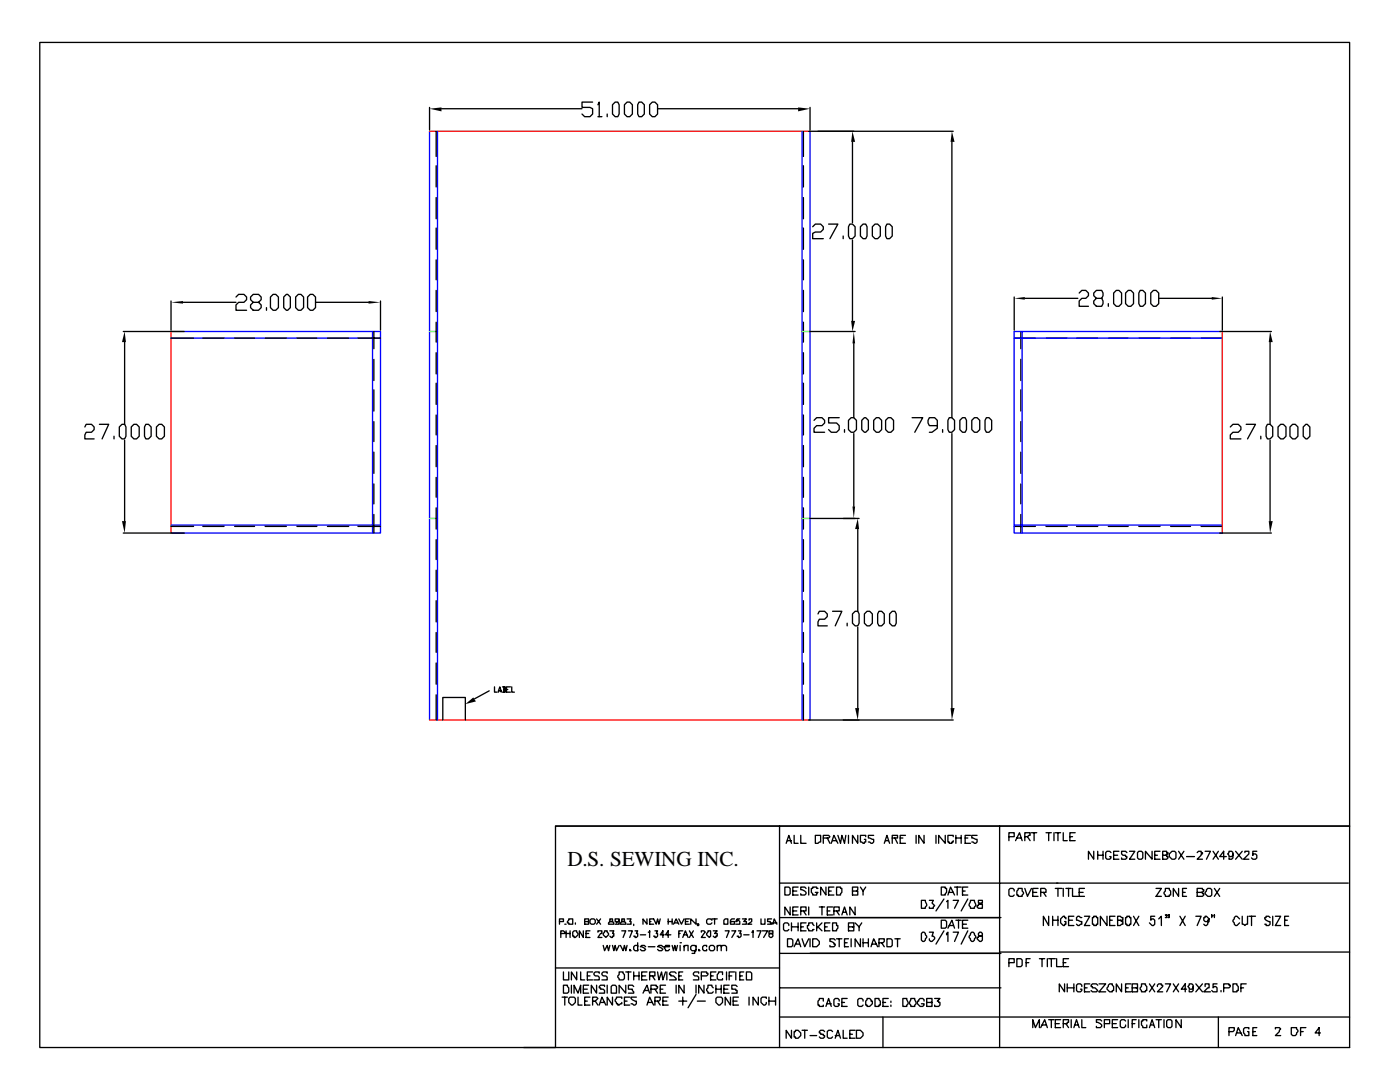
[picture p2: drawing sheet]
<svg xmlns="http://www.w3.org/2000/svg" width="279mm" height="216mm" viewBox="0 0 279 216" stroke-linecap="round" stroke-linejoin="round" font-family="sans-serif">
<defs><g id="words">
<text font-size="4.2" x="113.2" y="172.8">D.S. SEWING INC.</text>
</g></defs>
<path d="M85.7 26.2v117.5M87.3 26.2v117.5M160.1 26.2v117.5M161.7 26.2v117.5M34.1 66.1h41.8v40.3h-41.8M34.1 67.5h41.8M74.3 66.1v40.3M202.4 67.5h41.5M204 66.1v40.3M243.9 66.1h-41.5v40.3h41.5M34.1 104.8h41.8M202.4 104.8h41.5" fill="none" stroke="#00f" stroke-width=".26"/>
<path d="M85.7 26.2h76M34.1 66.1v40.3M243.9 66.1v40.3M85.7 143.7h76" fill="none" stroke="#f00" stroke-width=".26"/>
<path d="M85.7 66.1h1.6M160.1 66.1h1.6M85.7 103.5h1.6M160.1 103.5h1.6" fill="none" stroke="#0f0" stroke-width=".26"/>
<g fill="none" stroke="#000" stroke-width=".26">
<path d="M7.9 8.5h261.4v156.3h-158.4v44.2h-103zM85.7 21.4v4.5M87 26.2v5M87 33.1v4.2M87 39.4v4.3M88.1 21.7h28.1M118.3 20.4h-2.1v1h1.5l.6 .3v1.1l-.6 .5h-1l-.5-.5M119.3 20.9l.3-.5v2.9M119.3 23.3h.8M121.2 22.8v.5M122.2 20.9l.6-.5h.5l.3 .5v1.9l-.3 .5h-.5l-.6-.5zM124.6 20.9l.5-.5h.6l.5 .5v1.9l-.5 .5h-.6l-.5-.5z"/>
<path d="M127.5 20.4h.6l.5 .5v1.9l-.5 .5h-.6l-.2-.5v-1.9zM129.6 20.9l.6-.5h.5l.5 .5v1.9l-.5 .5h-.5l-.6-.5zM131.2 21.7h28.1M160.3 26.2v5M160.3 33.1v4.2M160.3 39.4v4.3M161.4 26.2h28.8M161.7 21.4v4.5M170.1 28.3v16.1M190 28.3v55M47.1 59.3l.5-.6h1.1l.5 .6v.5l-.5 .5h-1.1l-.5 .6v1h2.1M54 59.3l.5-.6h.5l.6 .6v2.1l-.6 .5h-.5l-.5-.5z"/>
<path d="M56.6 59.3l.6-.6h.2l.5 .6v2.1l-.5 .5h-.2l-.6-.5zM59 59.3l.5-.6h.6l.5 .6v2.1l-.5 .5h-.6l-.5-.5zM61.4 59.3l.5-.6h.5l.6 .6v2.1l-.6 .5h-.5l-.5-.5zM87 45.5v4.2M87 51.9v3.9M87 57.9v4.3M160.3 45.5v4.2M160.3 51.9v3.9M160.3 57.9v4.3M162.2 45.2l.5-.5h1.1l.5 .5v.6l-.5 .5h-1.1l-.5 .3v1h2.1M165.4 44.7h1.8l-1.6 2.9M168.3 47.1v.5"/>
<path d="M169.6 44.7h.5l.6 .5v1.9l-.6 .5h-.5l-.3-.5v-1.9zM170.1 47.9v16.1M172.2 44.7h.6l.2 .5v1.9l-.2 .5h-.6l-.5-.5v-1.9zM174.1 45.2l.5-.5h.6l.5 .5v1.9l-.5 .5h-.6l-.5-.5zM177 44.7h.5l.6 .5v1.9l-.6 .5h-.5l-.3-.5v-1.9zM202.4 59.3v6.6M204.5 59.5h10.6M215.4 58.5l.5-.6h.8l.5 .6v.5l-.5 .5h-.8l-.5 .6v1h1.8M218.8 59.5l-.5-.5v-.5l.5-.6h1.1l.2 .6v.5l-.2 .5h-1.1l-.5 .6v.5l.5 .5h1.1l.2-.5v-.5l-.2-.6M222.8 57.9h.5l.5 .6v2.1l-.5 .5h-.5l-.6-.5v-2.1zM224.6 58.5l.6-.6h.5l.5 .6v2.1l-.5 .5h-.5l-.6-.5zM227.5 57.9h.6l.5 .6v2.1l-.5 .5h-.6l-.2-.5v-2.1z"/>
<path d="M229.7 58.5l.5-.6h.5l.5 .6v2.1l-.5 .5h-.5l-.5-.5zM231.2 59.5h10.6M243.9 59.3v6.6M24.6 66.1h12.2M24.9 68.3v16.4M34.1 67.5h4.5M34.1 60.1v5.8M36.5 60.3h10.6M40.5 67.5h4.2M46.8 67.5h4M50.5 60.3l-.5-.5v-.5l.5-.6h1.1l.5 .6v.5l-.5 .5h-1.1l-.5 .6v.5l.5 .5h1.1l.5-.5v-.5l-.5-.6M52.9 67.5h4.3"/>
<path d="M53.2 61.4v.5M59.3 67.5h3.9M63 60.3h10.6M65.4 67.5h4.2M71.4 67.5h4.5M74.6 66.1v3.5M74.6 71.7v4.2M74.6 77.8v4.2M75.9 60.1v5.8M87 64.3v4M87 70.4v4.2M87 76.5v4.2"/>
<path d="M160.3 64.3v4M160.3 70.4v4.2M160.3 76.5v4.2M161.7 66.1h9M170.4 68.5v14.8M202.4 67.5h4.2M203.7 66.1v3.5M203.7 71.7v4.2M203.7 77.8v4.2M208.8 67.5h4.2M214.8 67.5h4.3M221.2 67.5h4"/>
<path d="M221.2 60.6v.5M227.3 67.5h4.2M233.6 67.5h4M239.7 67.5h4.2M243.4 66.1h10.3M253.5 68.3v16.4M16.9 85.2l.3-.5h1.1l.5 .5v.5l-.5 .6h-1.1l-.3 .5v.8h1.9M19.8 84.7h1.9l-1.3 2.9M22.8 87v.6M23.8 85.2l.5-.5h.6l.2 .5v1.8l-.2 .6h-.6l-.5-.6zM24.9 87.8v16.2M26.2 85.2l.5-.5h.6l.5 .5v1.8l-.5 .6h-.6l-.5-.6z"/>
<path d="M29.1 84.7h.5l.6 .5v1.8l-.6 .6h-.5l-.3-.6v-1.8zM31.2 85.2l.6-.5h.5l.5 .5v1.8l-.5 .6h-.5l-.6-.6zM74.6 84.1v4M74.6 90.2v4.3M74.6 96.6v3.9M87 82.8v4M87 88.9v4.2M87 95.2v4M160.3 82.8v4M160.3 88.9v4.2M160.3 95.2v4M162.5 83.9l.5-.6h1l.6 .6v.5l-.6 .5h-1l-.5 .6v.8h2.1"/>
<path d="M167.5 83.3h-2.1v1.1h1.6l.5 .5v.8l-.5 .6h-1.1l-.5-.6M168.5 85.7v.6M169.3 83.9l.6-.6h.5l.5 .6v1.8l-.5 .6h-.5l-.6-.6zM170.4 86.5v14.6M172 83.9l.5-.6h.3l.5 .6v1.8l-.5 .6h-.3l-.5-.6zM174.4 83.9l.5-.6h.5l.5 .6v1.8l-.5 .6h-.5l-.5-.6zM177.3 83.3h.5l.5 .6v1.8l-.5 .6h-.5l-.6-.6v-1.8zM182 83.3h2.1l-1.5 3M187.1 84.9h-1.6l-.3-.5v-.5l.3-.6h1l.6 .6v1.6l-1.1 .8h-.5M188.1 85.7v.6M189.4 83.3h.6l.5 .6v1.8l-.5 .6h-.6l-.2-.6v-1.8zM190 86.5v54.8"/>
<path d="M191.6 83.9l.5-.6h.5l.3 .6v1.8l-.3 .6h-.5l-.5-.6zM193.9 83.9l.6-.6h.5l.5 .6v1.8l-.5 .6h-.5l-.6-.6zM196.8 83.3h.6l.5 .6v1.8l-.5 .6h-.6l-.2-.6v-1.8zM203.7 84.1v4M203.7 90.2v4.3M203.7 96.6v3.9M245.5 85.2l.6-.5h1l.5 .5v.5l-.5 .6h-1l-.6 .5v.8h2.1M248.7 84.7h1.9l-1.6 2.9M251.6 87v.6M252.9 84.7h.6l.5 .5v1.8l-.5 .6h-.6l-.2-.6v-1.8zM253.5 87.8v16.2M255.1 85.2l.5-.5h.5l.5 .5v1.8l-.5 .6h-.5l-.5-.6z"/>
<path d="M257.4 85.2l.6-.5h.5l.5 .5v1.8l-.5 .6h-.5l-.6-.6zM260.1 85.2l.5-.5h.3l.5 .5v1.8l-.5 .6h-.3l-.5-.6zM24.6 106.4h12.2M34.1 105h4.5M40.5 105h4.2M46.8 105h4M52.9 105h4.3M59.3 105h3.9M65.4 105h4.2M71.4 105h4.5M74.6 102.7v3.7M87 101.3v4.3"/>
<path d="M87 107.7v4M87 113.8v4.2M87 119.9v4.2M160.3 101.3v4.3M160.3 107.7v4M160.3 113.8v4.2M160.3 119.9v4.2M161.7 103.5h9.7M171.2 105.6v16.4M202.4 105h4.2M203.7 102.7v3.7M208.8 105h4.2"/>
<path d="M214.8 105h4.3M221.2 105h4M227.3 105h4.2M233.6 105h4M239.7 105h4.2M243.4 106.4h10.3M87 126.2v4M87 132.3v4.2M87 138.6v5.1M97.6 137.8l-2.9 1.6M98.7 137.1v1h.5M99.5 138.1l.2-1 .3 1"/>
<path d="M99.5 137.8h.5M100.3 137.1h.5v.5M100.5 137.6h.3v.5h-.5M100.5 137.1v1M101.1 137.6h.2M101.9 137.1h-.8v1h.8M102.1 137.1v1h.6M160.3 126.2v4M160.3 132.3v4.2M160.3 138.6v5.1M163.2 122.5l.3-.5h1.1l.5 .5v.5l-.5 .6h-1.1l-.3 .5v.8h1.9M166.2 122h1.8l-1.3 2.9"/>
<path d="M169.1 124.4v.5M170.1 122.5l.6-.5h.5l.2 .5v1.9l-.2 .5h-.5l-.6-.5zM171.2 125.1v16.2M172.5 122.5l.5-.5h.6l.5 .5v1.9l-.5 .5h-.6l-.5-.5zM175.4 122h.5l.6 .5v1.9l-.6 .5h-.5l-.2-.5v-1.9zM177.5 122.5l.6-.5h.5l.3 .5v1.9l-.3 .5h-.5l-.6-.5zM88.4 143.7v-4.5h4.5v4.5M161.4 143.7h28.8M110.9 164.8h158.4v44.2h-164.8M155.6 164.8v44.2M156.6 177h.8l.3 .3v1l-.3 .3h-.8zM156.9 168.3l.5-1.6 .6 1.6"/>
<path d="M157.2 167.7h.8M158.2 177.8h.8M158.5 166.7v1.6h.8M159.3 177h-1.1v1.6h1.1M159.8 166.7v1.6h1.1M160.9 177.3l-.3-.3h-.8v.5h.3l.8 .6v.2l-.3 .3h-.8v-.3M161.4 177v1.6M162.7 166.7h1.1v1.3h-.3l-.3 .3h-.5zM163.2 177.3h-.2v-.3h-.8v.3h-.3v.8l.3 .2v.3h.8v-.3l.2-.2h-.5M164.3 167.2h1.1l.2-.2-.2-.3h-1.1v1.6M164.8 177v1.6l-1-1.6v1.6M165.1 167.2l.5 1.1"/>
<path d="M165.4 177.8h.5M165.9 168.3l.5-1.6 .8 1.6M166.2 167.7h.8M166.4 177h-1v1.6h1M167 177h.7v.3h.3v.8l-.3 .2v.3h-.7zM167.2 166.7l.5 1.6 .3-1.6 .5 1.6 .3-1.6M169.3 166.7v1.6M170.1 177.8h.8l.3-.3v-.5h-1.1v1.6h1.1v-.8h-.3M171.2 166.7v1.6l-1.1-1.6v1.6M171.7 177l.5 .8v.8M172.8 167v-.3h-1.1v1.3l.8 .3v-.3h.3v-.5h-.3M172.8 177l-.6 .8"/>
<path d="M174.4 166.7h-1.1v.5l1.1 .3v.5l-.3 .3-.8-.3M176.5 168.3l.5-1.6 .5 1.6M176.7 167.7h.6M178.1 167.2h1v-.5h-1v1.6M178.6 167.2l.5 1.1M179.7 167.2h.5M180.7 166.7h-1v1.6h1M182.8 166.7v1.6M183.9 179.7h.8l.2 .7-.2 .8h-.8zM184.4 166.7v1.6l-1-1.6v1.6M185.5 179.7h.8l-.3 .5 .5 .5-.2 .3v.2h-.8v-.2M186.8 166.7v1.6"/>
<path d="M187.9 177h.7v.3h.3v.8l-.3 .2v.3h-.7zM188.4 179.4l-1.6 2.4M188.6 166.7v1.6l-1.3-1.6v1.6M188.9 179.9l.3-.2v1.5M189.2 178.6l.5-1.6 .8 1.6M189.4 178.1h.8M190.2 167v-.3h-1v1.3h.2v.3h.6v-.3h.2v-.3M190.2 179.7h1.1l-.8 1.5M190.5 177h1.3M190.8 167.2h1M190.8 166.7v1.6M191 177v1.6"/>
<path d="M191.8 166.7v1.6M192.1 177.8h.5M192.6 167.2h.5M193.1 177h-1v1.6h1M193.1 179.4l-1.3 2.4M193.7 179.7h.8l.2 .7-.2 .8h-.8v-.2l-.3-.3zM193.7 166.7h-1.1v1.6h1.1M195 166.7h-1.1v.5l1.1 .3v.5l-.3 .3-.8-.3M195.3 179.7v.5l.8 .2v.8h-.8l-.3-.2v-.3h.3v-.3l.8-.2v-.5zM199.5 164.8v11.4h-43.9M201.3 167h1.1v-.8h-1.1v1.5M202.4 177.8v-.3l-.3-.2h-.5l-.3 .2v1.1l.3 .3h.5l.3-.3"/>
<path d="M202.7 167.7l.8-1.5 .5 1.5M202.9 167.2h.8M203.2 177.3h.8v.5l.3 .3-.3 .8h-.8v-.3h-.3v-.8l.3-.3zM204.5 167h.6l.2-.3h.3v-.5h-1.1v1.5M204.5 177.3l.6 1.6 .7-1.6M205.1 167l.5 .7M205.8 166.2h1.1M206.1 178.1h.8M206.4 166.2v1.5M207.2 177.3h-1.1v1.6h1.1M207.7 178.1h1.1v-.6l-.3-.2h-.8v1.6M208.2 178.1l.6 .8"/>
<path d="M208.8 166.2h1M209.3 166.2v1.5M210.3 166.2v1.5M210.6 166.2h1.1M210.6 177.3h1.3M210.9 176.2h58.2M211.1 176.2h-11.6v32.8M211.1 166.2v1.5M211.1 177.3v1.6M212.2 166.2v1.5h.8M212.2 177.3v1.6M212.7 177.3h1.1"/>
<path d="M213.3 177.3v1.6M213.5 167h.5M214 177.3v1.6h1.1M214.6 166.2h-1.1v1.5h1.1M215.4 178.1h.8M216.4 177.3h-1v1.6h1M218.3 169.9v1.5l-1.1-1.5v1.5M219.1 169.9v1.5M219.1 170.7h1M220.1 169.9v1.5M221.7 170.1l-.2-.2h-.6l-.2 .2v1.1l.2 .2h.6l.2-.2v-.3h-.2M222.2 170.7h.8"/>
<path d="M223.3 169.9h-1.1v1.5h1.1M224.9 170.1l-.3-.2h-.8v.5l.3 .3h.5v.2h.3v.3l-.3 .2h-.8v-.2M225.4 169.9h1.1l-1.1 1.5h1.1M227 170.1l.3-.2h.5l.3 .2v1.1l-.3 .2h-.5l-.3-.2zM229.9 169.9v1.5l-1.3-1.5v1.5M230.5 170.7h.5M230.7 177.3h1.1l-1.1 1.6h1.1M231.5 169.9h-1v1.5h1M232 170.7h.8v-.3h.3v-.3h-.3v-.2h-.8v1.5h.8l.3-.2v-.3h-.3v-.2h-.2M232.6 177.3h.8v.2l.2 .3v.8h-.2v.3h-.8v-.3l-.3-.3v-.2l.3-.3zM233.4 170.4l.5-.5h.5l.3 .2v1.1l-.3 .2h-.5l-.5-.5zM235.2 177.3v1.6l-1-1.6v1.6"/>
<path d="M235.2 169.9l1.1 1.5M236 178.1h.5M236.3 169.9l-1.1 1.5M236.8 177.3h-.8v1.6h.8M236.8 170.9h1.6M238.9 170.1l.3-.2h.5v.2h.3v.3h-.3v.3l-.8 .7h1.1M238.9 178.1h1.1l.2-.3v-.3h-.2v-.2h-1.1v1.6h1.1l.2-.3v-.3h-.2v-.2h-.3M240.5 169.9h1.1l-.8 1.5M240.8 177.5l.2-.2h.6l.2 .2v1.1l-.2 .3h-.6l-.5-.6zM242.1 169.9l1.1 1.5M242.4 177.3l1 1.6M243.2 169.9l-1.1 1.5"/>
<path d="M243.4 177.3l-1 1.6M244.7 170.9h-1.3l.8-1v1.5M246.1 170.4v.3l-.3 .2h-.5v-.2l-.3-.3 .3-.3v-.2h.5l.3 .2v1.1l-.3 .2h-.5v-.2M246.6 169.9l1.3 1.5M247.9 169.9l-1.3 1.5M248.4 170.1v-.2h.8v.5l-1 1h1M250.8 169.9h-.8v.8v-.3h.6l.2 .3v.5l-.2 .2h-.6l-.2-.2M110.9 193.1h44.7M111.7 183.9h.7v-.5h-.7v1M111.9 186.3h.8v-.3l-.3-.3h-.5v1.4M112.2 199h1M112.4 196.6h.8v.2l.3 .3v.8l-.3 .3h-.8z"/>
<path d="M112.4 193.9v1.6h1.1v-1.6M112.7 184.4h.3zM112.7 199v1.6M113 185.7v1.4M113 186.3h.8M113.5 183.4h.8v1h-.8v-.3h-.3zM113.5 199.2a.94 .94 0 0 1 1.3 0v.8l-.5 .6h-.3l-.5-.6zM113.8 185.7v1.4M114 196.6v1.6M114.3 186l.3-.3h.5l.3 .8-.6 .6h-.2v-.3h-.3zM114.6 198.2v-1.6l.8 1.6 .5-1.6v1.6M114.8 184.1v.3"/>
<path d="M115.1 193.9v1.6l-1.1-1.6v1.6M115.4 199v1.6h.8M115.9 193.9v1.6h.8M116.4 185.7v1.4l-.8-1.4v1.4M116.4 197.4h.8M116.7 183.9h.8v-.5h-.8v1h.8v-.5h-.3M116.7 199.8h.5M116.9 186.3h.6M117.2 194.7h.5M117.5 196.6h-1.1v1.6h1.1M117.7 183.6a.66 .66 0 0 1 1.1 0v.5l-.3 .3h-.5l-.3-.3zM117.7 185.7h-.8v1.4h.8"/>
<path d="M117.7 199h-1v1.6h1M118.3 193.9h-1.1v1.6h1.1M118.3 199.8h.5l.5-.6-.2-.2h-.8v1.6M118.8 199.8l.5 .8M119.1 196.6v1.6l-1.1-1.6v1.6M119.1 183.4l.8 1M119.3 186v-.3h.8v.6h-.2l-.6 .8h.8M119.6 194.2v-.3h-.8l-.3 .3v.3l.3 .2h.5l.3 .3v.5h-1.1M119.9 183.4l-.8 1M120.4 188.6l.3 1.1 .5-1.1 .2 1.1 .3-1.1M120.7 185.7h.5v.3l.2 .3v.2l-.5 .6-.5-.6zM120.7 196.8v-.2h-.8l-.3 .2v.3h.3v.3h.5l.3 .2v.6h-1.1"/>
<path d="M121.2 194.2v-.3h-.8l-.3 .3v.3l.3 .2h.5l.3 .3v.5h-1.1M121.2 196.6v1.6M121.7 183.4v.5h.5l.3 .2v.3h-1.1v-.3l.3-.2h.5v-.5zM121.7 185.7h.8l-.3 .6h.3v.5h-.3v.3h-.2l-.3-.3M122 196.8l.2-.2h.6l.2 .2v1.4h-1zM122.2 188.6l.3 1.1 .3-1.1 .2 1.1 .6-1.1M122.2 199v1.6l-1-1.6v1.6M123.6 193.9h.8v.3l.2 .3v.8l-.2 .2h-.8v-.2l-.3-.3v-.3l.3-.2zM123.6 183.6v.3h-.3l-.3 .2v-.2h-.2v-.5h.8v1h-.8M123.8 188.6l.6 1.1 .2-1.1 .3 1.1 .2-1.1M124.1 183.4v.5h.5l.3 .2v.3h-1.1v-.3l.3-.2h.5v-.5zM124.1 185.7h.8l-.5 1.4"/>
<path d="M124.1 199.2v-.2h-1.1v.2l-.2 .3v.3l.2 .2v.3h.3v.3l.8-.3v-.3M124.6 199.8h.5M124.9 196.6v1.6l-1.3-1.6v1.6M124.9 193.9h1M125.1 183.4h.8l-.2 .5h.2v.5h-.8M125.4 185.7h.8l-.5 1.4M125.4 193.9v1.6M125.7 189.4l.2 .3h-.2zM125.7 199h-1.1v1.6h1.1M126.5 196.8l-.3-.2h-.8v.8h.8v.2l.3 .3v.3h-1.1M126.5 184.4v.3M126.5 193.9v1.6"/>
<path d="M126.5 194.7h1M126.7 185.7h.6l-.3 .6h.3v.5l-.3 .3h-.3v-.3h-.2M127 199h-1.1v.2l.3 .3 .8 .3v.5l-.3 .3-.8-.3M127.3 188.9v-.3h-.6l-.2 .3v.5l.2 .3h.6v-.3M127.3 188.1v1.6M127.5 193.9v1.6M127.8 186.5h1.1M128.1 194.7h.8M128.3 198.2l.8-1.6 .5 1.6M128.6 197.6h.8M128.9 188.9l-.3-.3h-.5l-.3 .3h.3l.8 .5-.3 .3h-.5l-.3-.3M129.1 183.4v1l-.8-1v1"/>
<path d="M129.1 193.9h-1v1.6h1M129.4 186h.2v-.3v1.4M129.4 188.9h1.3M129.6 194.7h1.1v-.8h-1.1v1.6M129.6 183.9h.3M129.9 197.4h1.1l.2-.3v-.3h-.2v-.2h-1.1v1.6M130.2 194.7l.5 .8M130.7 185.7h.5l-.2 .6h.2v.5l-.2 .3h-.3v-.3h-.3M130.7 199.8h.8l.3-.3v-.5h-1.1v1.6M130.7 197.4l.5 .8M131.2 193.9l.3 1.6 .5-1.6 .3 1.6 .5-1.6M131.2 199.8l.6 .8"/>
<path d="M131.8 183.4l-.3 1-.3-1-.2 1-.6-1h-.8v1h.8M131.8 197.4h.5M132.3 188.9l-.3-.3h-.5l-.3 .3 .8 .3 .3 .2-.3 .3h-.5l-.3-.3M132.3 199.8h.8M132.6 188.9h1v-.3h-.8v.3h-.2l.2 .8h.5l.3-.3M132.6 186.5h-.8l.5-.8v1.4M132.8 196.6h-1v1.6h1M133.1 193.9v1.6M133.3 199h-1v1.6h1M133.3 183.9h.8M133.3 183.4v1M133.9 186.5h-1.1l.5-.8v1.4"/>
<path d="M134.1 188.6l.3 1.1 .3-1.1 .2 1.1 .3-1.1M134.1 183.4v1M134.4 184.4l.5-1 .6 1M134.7 184.1h.5M134.9 194.2l-.2-.3h-.8l-.3 .3v.3h.3v.2h.5l.5 .6v.2h-1.3M134.9 196.6v1.6M135.5 183.4l.5 1 .5-1M135.5 186.3h.2M135.5 194.7h.5M135.5 199.8h1.6M135.7 188.1h.3zM135.7 188.6v1.1"/>
<path d="M136.3 185.7h-.8v1.4M136.3 187.1l.5-1.4 .5 1.4M136.3 193.9h-.8v1.6h.8M136.3 199v1.6M136.5 188.9l.3-.3h.5v1.1M136.5 196.6v1.6l-1-1.6v1.6M136.5 188.6v1.1M136.5 186.5h.6M136.8 183.9h.5M137.6 183.4h-.8v1h.8M137.6 185.7l.8 1.4M138.4 185.7l-.8 1.4"/>
<path d="M138.9 188.6v1.1l-.3 .3v.2h-.5M138.9 188.9l-.3-.3h-.5l-.3 .3v.5l.3 .3h.5l.3-.3M138.9 183.4v1l-1.1-1v1M138.9 198.4l-1.6 2.7M138.9 196.6v1.6M139.2 199.8h1.6M139.4 189.4l.3 .3h-.3zM139.4 184.4h-.2h.2v.3h-.2M139.4 194.2v-.3h-.8l-.2 .3v.3l.2 .2h.6l.2 .3v.5h-1M140 186v-.3h.5l.3 .3-.8 1.1h.8M140 194.7h1l.3-.2v-.3h-.3v-.3h-1v1.6M140.5 196.6v1.6l-1.1-1.6v1.6"/>
<path d="M141 188.9v-.3h-.5l-.3 .3v.5l.3 .3h.5v-.3M141.3 185.7h.5v1.1l-.2 .3-.6-.6zM141.6 188.9a.66 .66 0 0 1 1 0v.5l-.3 .3h-.5l-.2-.3zM141.8 194.7h.5M142.1 183.6l-.3-.2h-.5l-.3 .2v.5l.3 .3h.5l.3-.3M142.1 183.4h1M142.3 185.7h.8l-.5 .6h.5v.5h-.2v.3h-.3l-.3-.3M142.3 197.1l-.2-.3v-.2h-.8v.5l-.3 .3 .3 .8h.8l.2-.3M142.6 183.4v1M142.9 193.9h-1.1v1.6h1.1M142.9 197.4h1M142.9 196.6v1.6"/>
<path d="M143.1 199h.8l.3 .2v.8l-.5 .6h-.3l-.5-.6v-.8zM143.1 188.9l.3-.3h.5v1.1M143.1 188.6v1.1M143.9 188.9l.3-.3h.5l.3 .3v.8M143.9 196.6v1.6M144.2 194.5v-.6h-.8v.3l-.3 .3v.8l.3 .2h.8v-.2M144.5 183.6l.2-.2h.6v1h-.8zM144.5 197.4h.8M144.7 185.7h.8l-.5 1.4M145 193.9v1.6M145.5 196.6h-1v1.6h1M145.5 194.7h.5"/>
<path d="M145.8 199v1.6l-1.1-1.6v1.6M146 185.7h.8l-.8 1.4M146.3 199.8h.8M146.6 183.4h-.6l-.2 .2v.8h.8v-.5h-.8v.2M146.6 193.9h-1.1v1.6M146.8 193.9v1.6M147.1 196.8l-.3-.2h-.8v.8h.8v.2h.3v.6h-1.1M147.4 185.7h.5l-.3 .6h.3v.5l-.3 .3h-.2v-.3h-.3M147.4 199h-1.1v1.6h1.1M147.6 183.4h-.5l-.3 .5h.3v-.3h.3l.2 .3v.5h-.8M147.6 194.7h.6M148.2 183.4h.8l-.6 .5h.6v.5h-.8"/>
<path d="M148.4 193.9h-.8v1.6h.8M148.4 186.5h1.1M149 193.9h.8l.2 .3v1.3h-1zM149.5 183.6v-.2h.5v.5l-.8 .5h.8M149.5 199v1.6M150 186h.3v-.3v1.4M151.1 185.7h.8l-.6 1.4M151.3 199v1.6l-1-1.6v1.6M151.9 183.4v1h.8v-1M152.1 185.7h1.1l-.8 1.4M152.9 199.2v-.2h-.8l-.2 .2v.8l.5 .6h.3l.2-.3v-.3M153.5 185.7v.6h.5l.3 .2v.3l-.3 .3h-.3l-.2-.3v-.3l.2-.2h.6v-.6z"/>
<path d="M153.5 199.8h1.3M153.5 199v1.6M154 183.4h-.8v.5h.5v.2h.3v.3h-.8M154.3 184.4l.2-1 .5 1M154.3 184.1h.7M154.8 199v1.6M155.6 197.1h44.2M155.6 190.2h44.2M155.6 183.1h44.2M157.2 187.3h.8l.2 .3v1l-.2 .3h-.8zM157.4 184.7v-.3l-.2-.3h-.6l-.2 .3v1.1l.2 .2h.6l.2-.2M157.7 181v1.6l-1.1-1.6v1.6"/>
<path d="M158 184.1v1.6M158 184.9h1.3M158.2 181.8h.8M158.5 188.9l.8-1.6 .5 1.6M158.8 188.4h.7M159.3 181h-1.1v1.6h1.1M159.3 184.1v1.6M159.8 181.8h1.1v-.8h-1.1v1.6M159.8 184.9h.5M160.1 187.3l.5 1.6 .8-1.6M160.3 181.8l.6 .8M160.9 184.1h-1.1v1.6h1.1"/>
<path d="M161.4 181v1.6M161.7 187.3v1.6M162.2 187.3h.8l.5 .6v.5l-.5 .5h-.8zM162.5 184.7l-.3-.3v-.3h-.8v.6h-.3v.5l.3 .3v.2h.8v-.2h.3M163 184.1v1.6M163.2 184.9l.8 .8M163.5 181h1.1M164 184.1l-1 1.1M164 181v1.6M164.3 199.8v-.6h-.8v.3l-.3 .3v.8h.3v.2h.8v-.2M164.6 184.9h.5M165.1 181.8h.5"/>
<path d="M165.6 184.1h-1v1.6h1M166.2 184.1h.8v.6h.2v.5l-.2 .3v.2h-.8zM166.2 181h-1.1v1.6h1.1M166.4 181.8h1.1v-.8h-1.1v1.6M166.7 187.6l-.3-.3h-.8v.6l.8 .2v.3h.3v.2l-.3 .3h-.8v-.3M167 181.8l.5 .8M167 187.3h1M167.5 199.8v-.3l-.3-.3h-.5l-.3 .3v1.1l.3 .2h.5l.3-.2v-.3h-.3M167.5 187.3v1.6M168 182.6l.5-1.6 .6 1.6M168.3 182h.5M168.5 188.1h.6"/>
<path d="M169.1 199.2h-1.1v1.6h1.1M169.3 184.9h1.1v-.8h-1.1v1.6h1.1v-.8h-.3M169.3 187.3h-.8v1.6h.8M169.9 187.3v1.6M170.7 184.1l.7 .8v.8M170.7 181v1.6l-1.1-1.6v1.6M171.7 187.3v1.6l-1-1.6v1.6M172 184.1l-.6 .8M172.2 199.8v-.3l-.2-.3h-.6l-.2 .3v1.1l.2 .2h.6l.2-.2M172.2 188.1h1.1M172.2 187.3v1.6M173 199.2h.6l.2 .3v.3h.3v.5l-.5 .5h-.6v-.2h-.2v-.8l.2-.3z"/>
<path d="M173.3 187.3v1.6M173.8 188.9l.6-1.6 .8 1.6M174.1 188.4h.8M174.6 199.2h.8v.3l.3 .3v.8h-.3v.2h-.8zM175.4 188.1h.8l.3-.2v-.6h-1.1v1.6M175.9 188.1l.6 .8M177 187.3h.8l.3 .3v1l-.3 .3h-.8zM177.3 199.2h-1.1v1.6h1.1M177.8 199.8v.2zM178.6 187.3h1.1M179.1 187.3v1.6M180.2 199.2h.8l.2 .8-.2 .8h-.8z"/>
<path d="M181.8 199.2h.8l.2 .8-.2 .8h-.8v-.2l-.3-.3zM183.9 186.3l.2-.3h.3l.5 .8v.3l-.5 .8h-.3l-.2-.3zM184.4 199.8v-.3l-.3-.3h-.5l-.2 .3v.3h-.3v.5l.5 .5h.5l.3-.2v-.3h-.5M185.5 186h.8l-.3 .8h.3l.2 .3v.2l-.5 .6h-.3l-.2-.3v-.3M186.5 199.2h1.1l-.5 .6h.2v.2h.3v.6l-.3 .2h-.8v-.2M187.9 183.6h.7l.3 .3v1l-.3 .3h-.7zM188.4 185.7l-1.6 2.7M188.9 186.5v-.2l.3-.3v1.9M189.2 185.2l.8-1.6 .5 1.6M189.4 184.7h.8M190.2 186h1.1l-.8 1.9M190.8 183.6h1"/>
<path d="M191.3 183.6v1.6M192.1 184.4h.8M193.1 183.6h-1v1.6h1M193.1 185.7l-1.3 2.7M193.7 186.3l.2-.3h.3l.5 .8-.2 .8-.3 .3h-.3l-.5-.8zM195.5 186l-.2 .3v.2l.2 .3h.6v.8l-.3 .3h-.3l-.5-.6v-.2h.3v-.3h.5l.3-.3v-.2l-.3-.3zM199.5 190h69.8M201.3 192.1h1.1v-.8h-1.1v1.6M202.9 191.3h.8l.3 .3v1l-.3 .3h-.8zM204.8 192.1h.5M205.6 191.3h-.8v1.6M207.4 191.3h1.1"/>
<path d="M208 191.3v1.6M209 191.3v1.6M209.3 182.8v1.9l-1.1-1.9v1.9M209.3 191.3h1.3M209.8 191.3v1.6M210.1 182.8v1.9M210.1 183.6h1M210.9 191.3v1.6h1M211.1 182.8v1.9M212.2 192.1h.5M212.5 196.3v1.6l-1.1-1.6v1.6M212.7 183.4v-.3h-.2v-.3h-.3l-.5 .6v.7l.5 .6h.3v-.3h.2v-.5h-.2"/>
<path d="M213 196.3v1.6M213 197.1h1.3M213.3 191.3h-1.1v1.6h1.1M213.3 183.6h.7M214.3 182.8h-1v1.9h1M214.3 196.3v1.6M215.9 183.1h-.3l-.2-.3h-.3l-.3 .3v.5l1.1 .3v.5h-.3l-.2 .3h-.3l-.3-.3M215.9 196.8v-.2l-.3-.3h-.5l-.3 .3v1l.3 .3h.5l.3-.3v-.2h-.3M216.4 182.8h1.1l-1.1 1.9h1.1M216.4 197.1h.6M217.5 196.3h-1.1v1.6h1.1M218 183.1h.3v-.3h.5v.3h.3v1.3h-.3v.3h-.5v-.3h-.3z"/>
<path d="M219.1 196.6l-.3-.3h-.8l-.2 .3v.2h.2v.3h.5l.6 .5-.3 .3h-.8l-.2-.3M219.3 196.3h1.4l-1.4 1.6h1.4M220.9 182.8v1.9l-1.3-1.9v1.9M221.2 196.6l.3-.3h.5v.3l.2 .2v.8h-.2v.3h-.5l-.6-.5zM221.5 183.6h.5M222.5 182.8h-1v1.9h1M223 183.6h1.1v-.5h-.3l-.2-.3h-.6v1.9h.6l.2-.3h.3v-.5h-.3l-.2-.3M223.8 196.3v1.6l-1-1.6v1.6M224.6 183.1h.3v-.3h.5v.3h.3v1.3h-.3v.3h-.5v-.3h-.3zM224.6 197.1h.6M225.7 196.3h-1.1v1.6h1.1M226 197.1h1v-.8h-1v1.6h1v-.8h-.3"/>
<path d="M226.2 182.8l1.1 1.9M227.3 182.8l-1.1 1.9M227.8 196.3h.8v.3l.3 .2v.8h-.3v.3h-.8v-.3l-.3-.2v-.3l.3-.3zM229.4 196.3l1.1 1.6M230.5 182.8h-.8v.8l.2-.2h.3l.3 .2v.8l-.3 .3h-.3l-.5-.6M230.5 196.3l-1.1 1.6M231 196.8v-.2l.2-.3h.6v.3h.2v.2l-1 1.1h1M231.2 183.4l.6-.6v1.9M232.6 196.3h1l-.8 1.6M232.8 182.6v.2l-.2-.2h.2v.5h-.2M233.4 182.6v.2l-.3-.2h.3v.5h-.3M234.2 196.3l1 1.6"/>
<path d="M235.2 196.3l-1 1.6M235.5 182.8l1 1.9M236.5 182.8l-1 1.9M236.8 197.4h-1.1l.8-1.1v1.6M238.1 196.8v.3l-.2 .3h-.6v-.3l-.2-.3 .2-.2v-.3h.6l.2 .3v1l-.2 .3h-.6v-.3M238.7 182.8h1l-.8 1.9M238.7 196.3l1.3 1.6M240 196.3l-1.3 1.6M240.5 196.8v-.5h.8v.8h-.3l-.8 .8h1.4M241.3 183.4l-.3 .2v.3h-.5l-.3-.3v-.5h.3v-.3h.3l.5 .6v.5l-.3 .2v.3l-.2 .3h-.3l-.3-.3M241.8 182.6v.5M242.4 182.6v.5"/>
<path d="M242.9 196.3h-.8v.8l.3-.3h.2l.3 .3v.8h-.8l-.3-.3M243.7 197.6v.3M244.2 197.1h1.1l.2-.3v-.2h-.2v-.3h-1.1v1.6M246.1 196.3h.8v.3l.2 .2v.8h-.2v.3h-.8zM247.4 183.4l-.5-.6h-.3l-.5 .8v.3l.5 .8h.3l.5-.6M247.6 197.1h.6M247.9 182.8v1.6h.3l.2 .3 .3-.3h.3v-1.6M248.7 196.3h-1.1v1.6M249.2 182.8h1.4M249.8 182.8v1.9M253.5 183.1l-.3-.3h-.5v.3h-.3v.3l.3 .2 .8 .3v.5l-.3 .3h-.5v-.3h-.3M254 182.8v1.9"/>
<path d="M254.5 182.8h1.1l-1.1 1.9h1.1M256.4 183.6h.5M257.2 182.8h-.8v1.9h.8M119.6 200.6l.5-1.6 .8 1.6M119.9 200h.8M129.1 200.6l.5-1.6 .8 1.6M129.4 200h.8M155.6 202.9h113.7M158 205.6v1.6l-1.1-1.6v1.6M158.5 205.8h.3v-.2h.5l.5 .5v.5l-.5 .6h-.5v-.3h-.3zM160.1 205.6h1M160.6 205.6v1.6"/>
<path d="M161.7 206.6h1.3M164.6 205.8l-.3-.2h-.5l-.3 .2v.3h.3v.3h.5v.2h.3v.3l-.3 .3h-.5l-.3-.3M164.8 200.8l.6-1.6 .5 1.6M165.1 200.3h.8M166.2 205.8l-.3-.2h-.5l-.3 .2v1.1l.3 .3h.5l.3-.3M166.7 207.2l.5-1.6 .5 1.6M166.7 206.6h.8M168 200h.5M168.3 205.6v1.6h.8M169.6 206.4h.5M170.7 205.6h-1.1v1.6h1.1M170.9 205.6h.8l.5 .5v.5l-.5 .6h-.8z"/>
<path d="M176.2 200h.5M176.2 202.9v6.1M177.8 200.6v.2M184.9 200h1.1v-.8h-1.1v1.6h1.1v-.8h-.3M206.1 205.1v-1.6l.5 1.6 .8-1.6v1.6M207.7 205.1l.8-1.6 .5 1.6M208 204.5h.8M209.3 203.5h1M209.8 203.5v1.6M210.6 204.3h.8M211.7 203.5h-1.1v1.6h1.1M212.2 204.3h.8v-.3h.3v-.5h-1.1v1.6"/>
<path d="M212.7 204.3l.6 .8M213.8 203.5v1.6M214.3 205.1l.5-1.6 .6 1.6M214.6 204.5h.5M215.9 203.5v1.6h.8M219.9 203.7l-.3-.2h-.8v.5h.3l.8 .5v.3l-.3 .3h-.8v-.3M220.4 204.3h1.1v-.8h-1.1v1.6M222 204.3h.8M223 203.5h-1v1.6h1M224.6 203.7l-.2-.2h-.6l-.2 .2v1.1l.2 .3h.6l.2-.3v-.3M225.2 203.5v1.6M226 204.3h.5"/>
<path d="M226.7 203.5h-.7v1.6M227.3 203.5v1.6M228.9 203.7v-.2h-.8v.2h-.3v.8l.3 .3v.3h.8v-.6M229.4 205.1l.5-1.6 .6 1.6M229.7 204.5h.5M230.7 203.5h1.1M231.2 203.5v1.6M232.3 203.5v1.6M232.8 203.7l.3-.2h.5l.3 .2v1.1l-.3 .3h-.5l-.3-.3zM235.7 203.5v1.6l-1-1.6v1.6M243.2 202.9v6.1M245.3 205.8h.8l.2-.2v-.5h-1v1.5"/>
<path d="M246.6 206.6l.5-1.5 .8 1.5M246.9 206.1h.7M249.2 205.3v-.2h-.8l-.2 .2v.8l.2 .3v.2h.8v-.8h-.2M250 205.8h.6M250.8 205.1h-.8v1.5h.8M254.5 205.3v-.2h.8l.3 .2-.3 .3v.2l-.8 .8h1.1M257.7 205.1h1.1v.2l.2 .3v.2l-.5 .8h-.5l-.3-.2zM259.6 205.8h.5M260.6 205.1h-1v1.5M263.5 206.1h-1l.8-1v1.5"/>
</g>
<g fill="#000">
<path d="M85.7 21.7l2.4-.3v.8zM159.3 21.4l2.4 .3-2.4 .5zM170.1 26.2l.6 2.1h-.8zM190 26.2l.5 2.1h-.8zM202.4 59.5l2.1-.2v.5zM241.8 59.3l2.1 .2-2.1 .3zM24.9 66.1l.2 2.2h-.8zM34.1 60.3l2.4-.2v.5zM73.6 60.1l2.3 .2-2.3 .3zM169.9 64h.8l-.6 2.1zM170.4 66.1l.3 2.4h-.6zM253.5 66.1l.5 2.2h-.8z"/>
<path d="M24.3 104h.8l-.2 2.4zM170.1 101.1h.6l-.3 2.4zM171.2 103.5l.2 2.1h-.7zM253.2 104h.8l-.5 2.4zM92.9 140.5l1.6-1.3 .5 .8zM170.7 141.3h.7l-.2 2.4zM189.7 141.3h.8l-.5 2.4z"/>
</g>
<use href="#words"/>
</svg>
